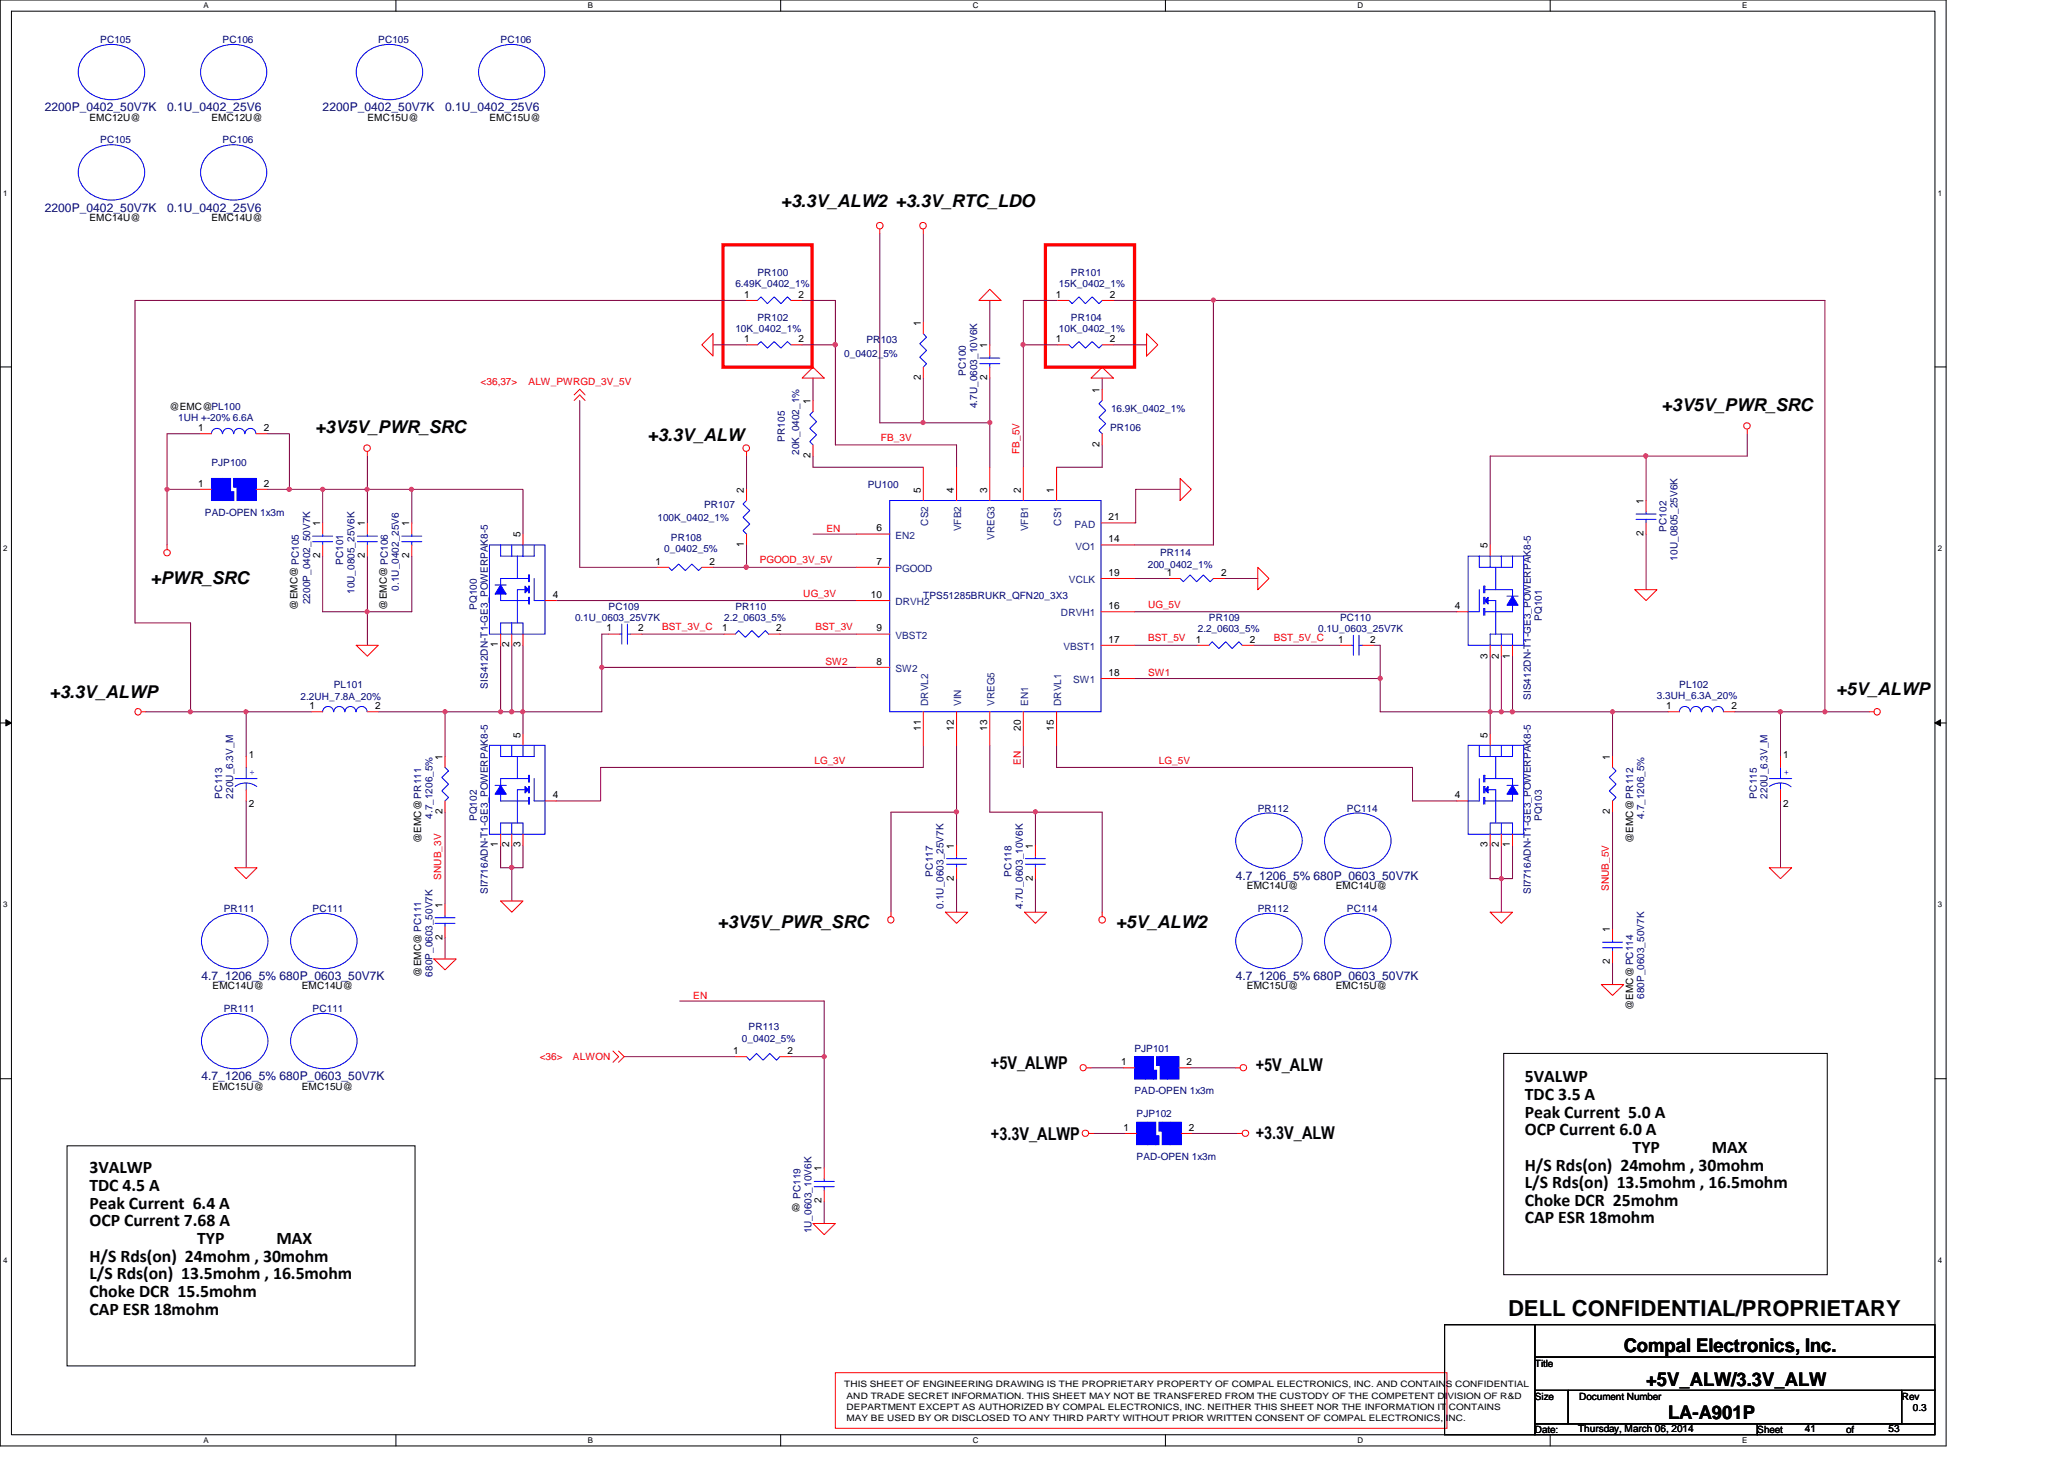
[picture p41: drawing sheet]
<svg xmlns="http://www.w3.org/2000/svg" width="297mm" height="210mm" viewBox="0 0 297 210" stroke-linecap="round" stroke-linejoin="round" font-family="sans-serif">
<defs><g id="words">
<text font-size="3.2" x="217" y="189.4">DELL CONFIDENTIAL/PROPRIETARY</text>
<g font-size="2.7">
<text x="233.7" y="194.6">Compal Electronics, Inc.</text>
<text x="236.9" y="199.4">+5V_ALW/3.3V_ALW</text>
<text x="240.1" y="204.2">LA-A901P</text>
</g>
<g font-size="2.5">
<text x="112.4" y="29.8">+3.3V_ALW2 +3.3V_RTC_LDO</text>
<text x="239.1" y="59.1">+3V5V_PWR_SRC</text>
<text x="45.3" y="62.4">+3V5V_PWR_SRC</text>
<text x="93.2" y="63.5">+3.3V_ALW</text>
<text x="21.7" y="83.9">+PWR_SRC</text>
<text x="7.1" y="100.4">+3.3V_ALWP</text>
<text x="264.2" y="99.9">+5V_ALWP</text>
<text x="103.2" y="133.6">+3V5V_PWR_SRC</text>
<text x="160.6" y="133.6">+5V_ALW2</text>
<text x="142.6" y="153.8">+5V_ALWP</text>
<text x="180.7" y="154.1">+5V_ALW</text>
<text x="219.4" y="155.7">5VALWP</text>
<text x="219.4" y="158.2">TDC 3.5 A</text>
<text x="219.4" y="160.8">Peak Current 5.0 A</text>
<text x="142.6" y="164">+3.3V_ALWP</text>
<text x="180.7" y="163.8">+3.3V_ALW</text>
<text x="219.4" y="163.3">OCP Current 6.0 A</text>
<text x="235" y="165.9">TYP</text>
<text x="246.4" y="165.9">MAX</text>
<text x="12.9" y="168.8">3VALWP</text>
<text x="12.9" y="171.4">TDC 4.5 A</text>
<text x="12.9" y="173.9">Peak Current 6.4 A</text>
<text x="219.4" y="168.4">H/S Rds(on) 24mohm , 30mohm</text>
<text x="219.4" y="170.9">L/S Rds(on) 13.5mohm , 16.5mohm</text>
<text x="219.4" y="173.5">Choke DCR 25mohm</text>
<text x="12.9" y="176.4">OCP Current 7.68 A</text>
<text x="28.4" y="179">TYP</text>
<text x="39.8" y="179">MAX</text>
<text x="219.4" y="176">CAP ESR 18mohm</text>
<text x="12.9" y="181.5">H/S Rds(on) 24mohm , 30mohm</text>
<text x="12.9" y="184.1">L/S Rds(on) 13.5mohm , 16.5mohm</text>
<text x="12.9" y="186.6">Choke DCR 15.5mohm</text>
<text x="12.9" y="189.1">CAP ESR 18mohm</text>
</g>
<g font-size="1.7" fill="#000080">
<text x="6.4" y="16">2200P_0402_50V7K</text>
<text x="24" y="16">0.1U_0402_25V6</text>
<text x="46.4" y="16">2200P_0402_50V7K</text>
<text x="64" y="16">0.1U_0402_25V6</text>
<text x="6.4" y="30.4">2200P_0402_50V7K</text>
<text x="24" y="30.4">0.1U_0402_25V6</text>
<text x="177.8" y="126.6">4.7_1206_5% 680P_0603_50V7K</text>
<text x="29" y="141">4.7_1206_5% 680P_0603_50V7K</text>
<text x="177.8" y="141">4.7_1206_5% 680P_0603_50V7K</text>
<text x="29" y="155.4">4.7_1206_5% 680P_0603_50V7K</text>
</g>
<g font-size="1.4" fill="#000080">
<text x="14.4" y="6.2">PC105</text>
<text x="32" y="6.2">PC106</text>
<text x="54.4" y="6.2">PC105</text>
<text x="72" y="6.2">PC106</text>
<text x="14.4" y="20.6">PC105</text>
<text x="32" y="20.6">PC106</text>
<text x="105.8" y="41.4">6.49K_0402_1%</text>
<text x="109" y="39.8">PR100</text>
<text x="152.4" y="41.4">15K_0402_1%</text>
<text x="154.1" y="39.8">PR101</text>
<text x="105.8" y="47.8">10K_0402_1%</text>
<text x="109" y="46.2">PR102</text>
<text x="152.4" y="47.8">10K_0402_1%</text>
<text x="154.1" y="46.2">PR104</text>
<text x="121.5" y="51.3">0_0402_5%</text>
<text x="124.7" y="49.4">PR103</text>
<text x="139" y="54.1" transform="rotate(-90 139 54.1)">PC100</text>
<text x="140.6" y="58.7" transform="rotate(-90 140.6 58.7)">4.7U_0603_10V6K</text>
<text x="159.9" y="59.3">16.9K_0402_1%</text>
<text x="25.7" y="60.6">1UH +-20% 6.6A</text>
<text x="112.9" y="63.5" transform="rotate(-90 112.9 63.5)">PR105</text>
<text x="115" y="65.4" transform="rotate(-90 115 65.4)">20K_0402_1%</text>
<text x="159.8" y="62">PR106</text>
<text x="30.4" y="67">PJP100</text>
<text x="124.9" y="70.2">PU100</text>
<text x="29.5" y="74.2">PAD-OPEN 1x3m</text>
<text x="94.6" y="75">100K_0402_1%</text>
<text x="96.6" y="77.9">PR108</text>
<text x="101.3" y="73.1">PR107</text>
<text x="239.8" y="76.5" transform="rotate(-90 239.8 76.5)">PC102</text>
<text x="49.4" y="81.3" transform="rotate(-90 49.4 81.3)">PC101</text>
<text x="95.6" y="79.5">0_0402_5%</text>
<text x="165.2" y="81.7">200_0402_1%</text>
<text x="167" y="79.9">PR114</text>
<text x="241.4" y="80.6" transform="rotate(-90 241.4 80.6)">10U_0805_25V6K</text>
<text x="44.6" y="86.9" transform="rotate(-90 44.6 86.9)">2200P_0402_50V7K</text>
<text x="51" y="85.5" transform="rotate(-90 51 85.5)">10U_0805_25V6K</text>
<text x="57.4" y="85" transform="rotate(-90 57.4 85)">0.1U_0402_25V6</text>
<text x="68.6" y="87.7" transform="rotate(-90 68.6 87.7)">PQ100</text>
<text x="82.8" y="89.4">0.1U_0603_25V7K</text>
<text x="87.6" y="87.8">PC109</text>
<text x="104.2" y="89.4">2.2_0603_5%</text>
<text x="105.8" y="87.8">PR110</text>
<text x="132.9" y="86.2">TPS51285BRUKR_QFN20_3X3</text>
<text x="174" y="89.4">PR109</text>
<text x="192.9" y="89.4">PC110</text>
<text x="221.9" y="89.3" transform="rotate(-90 221.9 89.3)">PQ101</text>
<text x="172.4" y="91">2.2_0603_5%</text>
<text x="189.7" y="91">0.1U_0603_25V7K</text>
<text x="43.3" y="100.8">2.2UH_7.8A_20%</text>
<text x="48" y="99">PL101</text>
<text x="70.2" y="99.1" transform="rotate(-90 70.2 99.1)">SIS412DN-T1-GE3_POWERPAK8-5</text>
<text x="220.3" y="100.7" transform="rotate(-90 220.3 100.7)">SIS412DN-T1-GE3_POWERPAK8-5</text>
<text x="238.5" y="100.6">3.3UH_6.3A_20%</text>
<text x="241.7" y="99">PL102</text>
<text x="32" y="114.9" transform="rotate(-90 32 114.9)">PC113</text>
<text x="33.6" y="114.9" transform="rotate(-90 33.6 114.9)">220U_6.3V_M</text>
<text x="62.2" y="117.8" transform="rotate(-90 62.2 117.8)">4.7_1206_5%</text>
<text x="68.6" y="118.1" transform="rotate(-90 68.6 118.1)">PQ102</text>
<text x="181" y="116.8">PR112</text>
<text x="193.8" y="116.8">PC114</text>
<text x="221.9" y="118.1" transform="rotate(-90 221.9 118.1)">PQ103</text>
<text x="236.6" y="117.8" transform="rotate(-90 236.6 117.8)">4.7_1206_5%</text>
<text x="252.8" y="114.9" transform="rotate(-90 252.8 114.9)">PC115</text>
<text x="254.4" y="114.9" transform="rotate(-90 254.4 114.9)">220U_6.3V_M</text>
<text x="32.2" y="131.1">PR111</text>
<text x="45" y="131.1">PC111</text>
<text x="70.2" y="128.7" transform="rotate(-90 70.2 128.7)">SI7716ADN-T1-GE3_POWERPAK8-5</text>
<text x="134.2" y="126.1" transform="rotate(-90 134.2 126.1)">PC117</text>
<text x="135.8" y="130.7" transform="rotate(-90 135.8 130.7)">0.1U_0603_25V7K</text>
<text x="145.6" y="126.1" transform="rotate(-90 145.6 126.1)">PC118</text>
<text x="147.2" y="130.7" transform="rotate(-90 147.2 130.7)">4.7U_0603_10V6K</text>
<text x="181" y="131.1">PR112</text>
<text x="193.8" y="131.1">PC114</text>
<text x="220.3" y="128.7" transform="rotate(-90 220.3 128.7)">SI7716ADN-T1-GE3_POWERPAK8-5</text>
<text x="62.2" y="140.5" transform="rotate(-90 62.2 140.5)">680P_0603_50V7K</text>
<text x="236.6" y="143.7" transform="rotate(-90 236.6 143.7)">680P_0603_50V7K</text>
<text x="32.2" y="145.5">PR111</text>
<text x="45" y="145.5">PC111</text>
<text x="106.8" y="149.9">0_0402_5%</text>
<text x="107.7" y="148.3">PR113</text>
<text x="163.3" y="151.3">PJP101</text>
<text x="163.3" y="157.4">PAD-OPEN 1x3m</text>
<text x="163.6" y="160.7">PJP102</text>
<text x="163.6" y="166.8">PAD-OPEN 1x3m</text>
<text x="115.2" y="172.5" transform="rotate(-90 115.2 172.5)">PC119</text>
<text x="116.8" y="177.5" transform="rotate(-90 116.8 177.5)">1U_0603_10V6K</text>
</g>
<g font-size="1.4">
<text x="12.9" y="17.4">EMC12U@</text>
<text x="30.4" y="17.4">EMC12U@</text>
<text x="52.9" y="17.4">EMC15U@</text>
<text x="70.4" y="17.4">EMC15U@</text>
<text x="12.9" y="31.8">EMC14U@</text>
<text x="30.4" y="31.8">EMC14U@</text>
<text x="107.1" y="42.8">1</text>
<text x="114.9" y="42.8">2</text>
<text x="132.5" y="46.9" transform="rotate(-90 132.5 46.9)">1</text>
<text x="151.9" y="42.8">1</text>
<text x="159.7" y="42.8">2</text>
<text x="107.1" y="49.2">1</text>
<text x="114.9" y="49.2">2</text>
<text x="142.1" y="50.1" transform="rotate(-90 142.1 50.1)">1</text>
<text x="151.9" y="49.2">1</text>
<text x="159.7" y="49.2">2</text>
<text x="24.4" y="59">@EMC@PL100</text>
<text x="116.6" y="58.1" transform="rotate(-90 116.6 58.1)">1</text>
<text x="132.5" y="54.7" transform="rotate(-90 132.5 54.7)">2</text>
<text x="142.1" y="54.7" transform="rotate(-90 142.1 54.7)">2</text>
<text x="158.2" y="56.5" transform="rotate(-90 158.2 56.5)">1</text>
<text x="28.5" y="62">1</text>
<text x="38" y="62">2</text>
<text x="116.6" y="65.9" transform="rotate(-90 116.6 65.9)">2</text>
<text x="158.2" y="64.3" transform="rotate(-90 158.2 64.3)">2</text>
<text x="28.5" y="70">1</text>
<text x="38" y="70">2</text>
<text x="107.1" y="70.9" transform="rotate(-90 107.1 70.9)">2</text>
<text x="132.5" y="70.9" transform="rotate(-90 132.5 70.9)">5</text>
<text x="137.3" y="70.9" transform="rotate(-90 137.3 70.9)">4</text>
<text x="142.1" y="70.9" transform="rotate(-90 142.1 70.9)">3</text>
<text x="146.9" y="70.9" transform="rotate(-90 146.9 70.9)">2</text>
<text x="151.7" y="70.9" transform="rotate(-90 151.7 70.9)">1</text>
<text x="46.1" y="75.7" transform="rotate(-90 46.1 75.7)">1</text>
<text x="52.5" y="75.7" transform="rotate(-90 52.5 75.7)">1</text>
<text x="58.9" y="75.7" transform="rotate(-90 58.9 75.7)">1</text>
<text x="74.9" y="77.3" transform="rotate(-90 74.9 77.3)">5</text>
<text x="126.2" y="76.5">6</text>
<text x="159.6" y="74.8">21</text>
<text x="236.5" y="77.1" transform="rotate(-90 236.5 77.1)">2</text>
<text x="236.5" y="72.5" transform="rotate(-90 236.5 72.5)">1</text>
<text x="46.1" y="80.3" transform="rotate(-90 46.1 80.3)">2</text>
<text x="52.5" y="80.3" transform="rotate(-90 52.5 80.3)">2</text>
<text x="58.9" y="80.3" transform="rotate(-90 58.9 80.3)">2</text>
<text x="94.3" y="81.2">1</text>
<text x="102.1" y="81.2">2</text>
<text x="107.1" y="78.7" transform="rotate(-90 107.1 78.7)">1</text>
<text x="126.2" y="81.2">7</text>
<text x="159.6" y="78">14</text>
<text x="159.6" y="82.8">19</text>
<text x="167.9" y="82.8">1</text>
<text x="175.7" y="82.8">2</text>
<text x="214.1" y="78.9" transform="rotate(-90 214.1 78.9)">5</text>
<text x="42.8" y="87.7" transform="rotate(-90 42.8 87.7)">@EMC@ PC105</text>
<text x="55.7" y="87.7" transform="rotate(-90 55.7 87.7)">@EMC@ PC106</text>
<text x="79.5" y="86">4</text>
<text x="125.3" y="86">10</text>
<text x="159.6" y="87.6">16</text>
<text x="209.4" y="87.6">4</text>
<text x="71.7" y="93.1" transform="rotate(-90 71.7 93.1)">1</text>
<text x="73.3" y="93.1" transform="rotate(-90 73.3 93.1)">2</text>
<text x="74.9" y="93.1" transform="rotate(-90 74.9 93.1)">3</text>
<text x="87.3" y="90.8">1</text>
<text x="91.9" y="90.8">2</text>
<text x="103.9" y="90.8">1</text>
<text x="111.7" y="90.8">2</text>
<text x="126.2" y="95.6">8</text>
<text x="126.2" y="90.8">9</text>
<text x="159.6" y="92.5">17</text>
<text x="172.1" y="92.5">1</text>
<text x="179.9" y="92.5">2</text>
<text x="192.6" y="92.5">1</text>
<text x="197.2" y="92.5">2</text>
<text x="214.1" y="94.7" transform="rotate(-90 214.1 94.7)">3</text>
<text x="215.7" y="94.7" transform="rotate(-90 215.7 94.7)">2</text>
<text x="217.3" y="94.7" transform="rotate(-90 217.3 94.7)">1</text>
<text x="159.6" y="97.2">18</text>
<text x="44.5" y="102">1</text>
<text x="54" y="102">2</text>
<text x="74.9" y="106.1" transform="rotate(-90 74.9 106.1)">5</text>
<text x="132.5" y="105.1" transform="rotate(-90 132.5 105.1)">11</text>
<text x="137.3" y="105.1" transform="rotate(-90 137.3 105.1)">12</text>
<text x="142.1" y="105.1" transform="rotate(-90 142.1 105.1)">13</text>
<text x="146.9" y="105.1" transform="rotate(-90 146.9 105.1)">20</text>
<text x="151.7" y="105.1" transform="rotate(-90 151.7 105.1)">15</text>
<text x="214.1" y="106.1" transform="rotate(-90 214.1 106.1)">5</text>
<text x="239.8" y="102">1</text>
<text x="249.2" y="102">2</text>
<text x="35.8" y="109">1</text>
<text x="63.7" y="109.3" transform="rotate(-90 63.7 109.3)">1</text>
<text x="231.7" y="109.3" transform="rotate(-90 231.7 109.3)">1</text>
<text x="256.6" y="109">1</text>
<text x="35.8" y="116.1">2</text>
<text x="63.7" y="117.1" transform="rotate(-90 63.7 117.1)">2</text>
<text x="79.5" y="114.9">4</text>
<text x="209.4" y="114.9">4</text>
<text x="231.7" y="117.1" transform="rotate(-90 231.7 117.1)">2</text>
<text x="256.6" y="116.1">2</text>
<text x="60.6" y="121.3" transform="rotate(-90 60.6 121.3)">@EMC@PR111</text>
<text x="71.7" y="121.9" transform="rotate(-90 71.7 121.9)">1</text>
<text x="73.3" y="121.9" transform="rotate(-90 73.3 121.9)">2</text>
<text x="74.9" y="121.9" transform="rotate(-90 74.9 121.9)">3</text>
<text x="137.3" y="122.1" transform="rotate(-90 137.3 122.1)">1</text>
<text x="148.6" y="122.1" transform="rotate(-90 148.6 122.1)">1</text>
<text x="214.1" y="121.9" transform="rotate(-90 214.1 121.9)">3</text>
<text x="215.7" y="121.9" transform="rotate(-90 215.7 121.9)">2</text>
<text x="217.3" y="121.9" transform="rotate(-90 217.3 121.9)">1</text>
<text x="235" y="121.3" transform="rotate(-90 235 121.3)">@EMC@PR112</text>
<text x="63.7" y="130.6" transform="rotate(-90 63.7 130.6)">1</text>
<text x="137.3" y="126.7" transform="rotate(-90 137.3 126.7)">2</text>
<text x="148.6" y="126.7" transform="rotate(-90 148.6 126.7)">2</text>
<text x="179.4" y="127.9">EMC14U@</text>
<text x="192.2" y="127.9">EMC14U@</text>
<text x="63.7" y="135.2" transform="rotate(-90 63.7 135.2)">2</text>
<text x="231.7" y="134.1" transform="rotate(-90 231.7 134.1)">1</text>
<text x="30.6" y="142.3">EMC14U@</text>
<text x="43.4" y="142.3">EMC14U@</text>
<text x="60.6" y="140.5" transform="rotate(-90 60.6 140.5)">@EMC@PC111</text>
<text x="179.4" y="142.3">EMC15U@</text>
<text x="192.2" y="142.3">EMC15U@</text>
<text x="231.7" y="138.7" transform="rotate(-90 231.7 138.7)">2</text>
<text x="235" y="145.3" transform="rotate(-90 235 145.3)">@EMC@PC114</text>
<text x="105.5" y="151.6">1</text>
<text x="113.3" y="151.6">2</text>
<text x="161.4" y="153.2">1</text>
<text x="170.8" y="153.2">2</text>
<text x="30.6" y="156.8">EMC15U@</text>
<text x="43.4" y="156.8">EMC15U@</text>
<text x="161.7" y="162.7">1</text>
<text x="171.1" y="162.7">2</text>
<text x="118.2" y="173.1" transform="rotate(-90 118.2 173.1)">2</text>
<text x="118.2" y="168.5" transform="rotate(-90 118.2 168.5)">1</text>
<text x="113.8" y="174.2">@</text>
<text x="220.9" y="196.6">Title</text>
<text x="220.9" y="201.4">Size</text>
<text x="227.3" y="201.4">Document Number</text>
<text x="273.7" y="201.4">Rev</text>
<text x="275.3" y="203">0.3</text>
<text x="220.9" y="206.2">Date:</text>
<text x="227.1" y="206">Thursday, March 06, 2014</text>
<text x="252.9" y="206.2">Sheet</text>
<text x="259.8" y="206">41</text>
<text x="265.7" y="206.2">of</text>
<text x="271.8" y="206">53</text>
</g>
<g font-size="1.4" fill="#f00">
<text x="69.2" y="55.5">&lt;36,37&gt;</text>
<text x="76.1" y="55.5">ALW_PWRGD_3V_5V</text>
<text x="126.8" y="63.5">FB_3V</text>
<text x="146.7" y="65.3" transform="rotate(-90 146.7 65.3)">FB_5V</text>
<text x="119" y="76.5">EN</text>
<text x="109.3" y="81.1">PGOOD_3V_5V</text>
<text x="115.6" y="85.9">UG_3V</text>
<text x="165.2" y="87.5">UG_5V</text>
<text x="95.3" y="90.7">BST_3V_C</text>
<text x="117.3" y="90.7">BST_3V</text>
<text x="118.8" y="95.7">SW2</text>
<text x="165.2" y="92.3">BST_5V</text>
<text x="183.3" y="92.3">BST_5V_C</text>
<text x="165.2" y="97.3">SW1</text>
<text x="117.2" y="109.9">LG_3V</text>
<text x="146.9" y="110.1" transform="rotate(-90 146.9 110.1)">EN</text>
<text x="166.8" y="109.9">LG_5V</text>
<text x="63.5" y="126.6" transform="rotate(-90 63.5 126.6)">SNUB_3V</text>
<text x="231.5" y="128.2" transform="rotate(-90 231.5 128.2)">SNUB_5V</text>
<text x="99.8" y="143.7">EN</text>
<text x="77.7" y="152.6">&lt;36&gt;</text>
<text x="82.5" y="152.6">ALWON</text>
</g>
<g font-size="1.4" fill="#004080">
<text x="128.9" y="77.5">EN2</text>
<text x="133.6" y="75.6" transform="rotate(-90 133.6 75.6)">CS2</text>
<text x="138.3" y="76.5" transform="rotate(-90 138.3 76.5)">VFB2</text>
<text x="143.1" y="77.7" transform="rotate(-90 143.1 77.7)">VREG3</text>
<text x="148" y="76.5" transform="rotate(-90 148 76.5)">VFB1</text>
<text x="152.7" y="75.6" transform="rotate(-90 152.7 75.6)">CS1</text>
<text x="154.6" y="75.9">PAD</text>
<text x="128.9" y="82.3">PGOOD</text>
<text x="153.8" y="83.9">VCLK</text>
<text x="154.8" y="79.1">VO1</text>
<text x="128.9" y="87.1">DRVH2</text>
<text x="152.7" y="88.7">DRVH1</text>
<text x="128.9" y="91.9">VBST2</text>
<text x="153" y="93.5">VBST1</text>
<text x="128.9" y="96.7">SW2</text>
<text x="133.6" y="101.6" transform="rotate(-90 133.6 101.6)">DRVL2</text>
<text x="138.3" y="101.6" transform="rotate(-90 138.3 101.6)">VIN</text>
<text x="143.1" y="101.6" transform="rotate(-90 143.1 101.6)">VREG5</text>
<text x="148" y="101.6" transform="rotate(-90 148 101.6)">EN1</text>
<text x="152.7" y="101.6" transform="rotate(-90 152.7 101.6)">DRVL1</text>
<text x="154.4" y="98.3">SW1</text>
</g>
<g font-size="1.4" fill="#00f">
<text x="35.9" y="111.5">+</text>
<text x="256.7" y="111.5">+</text>
</g>
<g font-size="1.3">
<text x="121.5" y="199.6">THIS SHEET OF ENGINEERING DRAWING IS THE PROPRIETARY PROPERTY OF COMPAL ELECTRONICS, INC. AND CONTAINS CONFIDENTIAL</text>
<text x="121.8" y="201.2">AND TRADE SECRET INFORMATION. THIS SHEET MAY NOT BE TRANSFERED FROM THE CUSTODY OF THE COMPETENT DIVISION OF R&amp;D</text>
<text x="121.8" y="202.8">DEPARTMENT EXCEPT AS AUTHORIZED BY COMPAL ELECTRONICS, INC. NEITHER THIS SHEET NOR THE INFORMATION IT CONTAINS</text>
<text x="121.8" y="204.4">MAY BE USED BY OR DISCLOSED TO ANY THIRD PARTY WITHOUT PRIOR WRITTEN CONSENT OF COMPAL ELECTRONICS, INC.</text>
</g>
<g font-size="1.1">
<text x="29.3" y="1.1">A</text>
<text x="84.6" y="1.1">B</text>
<text x="140" y="1.1">C</text>
<text x="195.4" y="1.1">D</text>
<text x="250.7" y="1.1">E</text>
<text x=".5" y="28.2">1</text>
<text x="278.9" y="28.2">1</text>
<text x=".5" y="79.3">2</text>
<text x="278.9" y="79.3">2</text>
<text x=".5" y="130.6">3</text>
<text x="278.9" y="130.6">3</text>
<text x=".5" y="181.7">4</text>
<text x="278.9" y="181.7">4</text>
<text x="29.3" y="207.6">A</text>
<text x="84.6" y="207.6">B</text>
<text x="140" y="207.6">C</text>
<text x="195.4" y="207.6">D</text>
<text x="250.7" y="207.6">E</text>
</g>
</g></defs>
<path d="M0 0h280.1v208h-280.1zM1.6 1.6h276.9v204.8h-276.9z" fill="none" stroke="#000" stroke-width=".14"/>
<g fill="#fff">
<path d="M29.3 .2h.7v1.2h-.7z"/>
<path d="M29.3 206.6h.7v1.2h-.7z"/>
</g>
<path d="M57 0v1.6M57 206.4v1.6" fill="none" stroke="#000" stroke-width=".14"/>
<g fill="#fff">
<path d="M84.6 .2h.7v1.2h-.7z"/>
<path d="M84.6 206.6h.7v1.2h-.7z"/>
</g>
<path d="M112.3 0v1.6M112.3 206.4v1.6" fill="none" stroke="#000" stroke-width=".14"/>
<g fill="#fff">
<path d="M140 .2h.8v1.2h-.8z"/>
<path d="M140 206.6h.8v1.2h-.8z"/>
</g>
<path d="M167.7 0v1.6M167.7 206.4v1.6" fill="none" stroke="#000" stroke-width=".14"/>
<g fill="#fff">
<path d="M195.4 .2h.7v1.2h-.7z"/>
<path d="M195.4 206.6h.7v1.2h-.7z"/>
</g>
<path d="M223.1 0v1.6M223.1 206.4v1.6" fill="none" stroke="#000" stroke-width=".14"/>
<g fill="#fff">
<path d="M250.7 .2h.8v1.2h-.8z"/>
<path d="M250.7 206.6h.8v1.2h-.8z"/>
<path d="M.5 27.2h.6v1.2h-.6z"/>
<path d="M278.9 27.2h.6v1.2h-.6z"/>
<path d="M.5 78.4h.6v1.1h-.6z"/>
<path d="M278.9 78.4h.6v1.1h-.6z"/>
</g>
<path d="M0 52.8h1.6M278.5 52.8h1.6" fill="none" stroke="#000" stroke-width=".14"/>
<g fill="#fff">
<path d="M.5 129.6h.6v1.2h-.6z"/>
<path d="M278.9 129.6h.6v1.2h-.6z"/>
</g>
<path d="M0 104h1.6M.8 103.5l.8 .5-.8 .4zM278.5 104h1.6M278.5 104l.8-.5v.9z" fill="none" stroke="#000" stroke-width=".14"/>
<path d="M.8 103.5l.8 .5-.8 .4zM278.5 104l.8-.5v.9z" fill="#000"/>
<g fill="#fff">
<path d="M.5 180.8h.6v1.1h-.6z"/>
<path d="M278.9 180.8h.6v1.1h-.6z"/>
</g>
<path d="M0 155.2h1.6M216.4 151.6h46.6v31.8h-46.6zM278.5 155.2h1.6M9.6 164.8h50.1v31.7h-50.1z" fill="none" stroke="#000" stroke-width=".14"/>
<path d="M120.2 197.5h88v8h-88z" fill="none" stroke="#f00" stroke-width=".14"/>
<path d="M104.1 35.2h12.8v17.6h-12.8zM150.4 35.2h12.9v17.6h-12.9z" fill="none" stroke="#f00" stroke-width=".47"/>
<path d="M117 54.4v3.2M160.2 43.2h14.4M107.4 65.6v4.8M107.4 78.4v3.2M137.7 64v3.2M83.4 81.6h11.2" fill="none" stroke="#800040" stroke-width=".14"/>
<circle cx="107.4" cy="81.6" r=".31" fill="#f0f"/>
<circle cx="107.4" cy="81.6" r=".31" fill="none" stroke="#f0f" stroke-width=".14"/>
<path d="M117 65.6v1.6M142.4 60.8v6.4M163.4 70.4h6.4M86.6 96v6.4h-11.3M102.6 81.6h4.8M86.4 110.4h46.5M137.7 116.8v4.8M97.8 144h20.8v8M157 153.6h4.7M171.3 153.6h6.5M157.3 163.1h4.7M171.6 163.1h6.5" fill="none" stroke="#800040" stroke-width=".14"/>
<circle cx="137.7" cy="116.8" r=".31" fill="#f0f"/>
<circle cx="137.7" cy="116.8" r=".31" fill="none" stroke="#f0f" stroke-width=".14"/>
<path d="M163.3 97.6h35.3" fill="none" stroke="#800040" stroke-width=".14"/>
<circle cx="198.6" cy="97.6" r=".31" fill="#f0f"/>
<circle cx="198.6" cy="97.6" r=".31" fill="none" stroke="#f0f" stroke-width=".14"/>
<path d="M126.6 33.6v27.2M120.2 64h17.5M27.4 89.6v12.8M107.4 81.6h15.9M198.6 92.8v4.8M137.7 107.2v9.6M232.1 102.4h8" fill="none" stroke="#800040" stroke-width=".14"/>
<circle cx="27.4" cy="102.4" r=".3" fill="#f0f"/>
<circle cx="27.4" cy="102.4" r=".3" fill="none" stroke="#f0f" stroke-width=".14"/>
<g fill="none" stroke="#800040" stroke-width=".14">
<path d="M19.4 43.2v46.4h8M102.6 49.6h4.8M115.4 49.6h4.8M147.3 49.6h4.9M160.2 49.6h4.8M117 67.2h15.9M158.6 64v3.2h-6.5M163.4 70.4v4.8M163.3 92.8h9.1M180.4 92.8h12.5M197.7 92.8h.9M198.6 97.6v4.8"/>
<path d="M142.4 116.8h6.6M152.1 110.4h51.2v4.8M256.2 102.4h12.8M137.7 126.4v4.8M214.5 126.4h1.6M216.1 126.4v4.8M217.7 121.6v4.8h-1.6"/>
</g>
<circle cx="216.1" cy="126.4" r=".3" fill="#f0f"/>
<circle cx="216.1" cy="126.4" r=".3" fill="none" stroke="#f0f" stroke-width=".14"/>
<path d="M120.2 43.2v6.4M158.6 54.4v1.6M137.7 116.8h-9.5v14.4M214.5 121.6v4.8M216.1 121.6v4.8M118.6 152v16" fill="none" stroke="#800040" stroke-width=".14"/>
<circle cx="118.6" cy="152" r=".3" fill="#f0f"/>
<circle cx="118.6" cy="152" r=".3" fill="none" stroke="#f0f" stroke-width=".14"/>
<path d="M46.4 70.4v4.8M52.9 65.6v4.8M92.4 91.2h11.8M147.3 107.2v3.2M89.8 152h16M113.8 152h4.8M118.6 172.8v3.2" fill="none" stroke="#800040" stroke-width=".14"/>
<circle cx="46.4" cy="70.4" r=".3" fill="#f0f"/>
<circle cx="46.4" cy="70.4" r=".3" fill="none" stroke="#f0f" stroke-width=".14"/>
<path d="M46.4 80v8M52.9 88v4.8M87.6 91.2h-1v4.8M112.2 91.2h11.1M73.7 124.8v4.8" fill="none" stroke="#800040" stroke-width=".14"/>
<circle cx="73.6" cy="124.8" r=".31" fill="#f0f"/>
<circle cx="73.6" cy="124.8" r=".31" fill="none" stroke="#f0f" stroke-width=".14"/>
<path d="M86.6 96h36.7M72 124.8h3.3" fill="none" stroke="#800040" stroke-width=".14"/>
<circle cx="86.6" cy="96" r=".3" fill="#f0f"/>
<circle cx="86.6" cy="96" r=".3" fill="none" stroke="#f0f" stroke-width=".14"/>
<path d="M147.3 49.6v17.6" fill="none" stroke="#800040" stroke-width=".14"/>
<circle cx="147.2" cy="49.6" r=".31" fill="#f0f"/>
<circle cx="147.2" cy="49.6" r=".31" fill="none" stroke="#f0f" stroke-width=".14"/>
<path d="M142.4 43.2v6.4M158.6 116.8h-9.6v4.8" fill="none" stroke="#800040" stroke-width=".14"/>
<circle cx="149" cy="116.8" r=".3" fill="#f0f"/>
<circle cx="149" cy="116.8" r=".3" fill="none" stroke="#f0f" stroke-width=".14"/>
<path d="M152.2 43.2h-4.9v6.4M174.6 43.2h88M158.6 116.8v14.4" fill="none" stroke="#800040" stroke-width=".14"/>
<circle cx="174.6" cy="43.2" r=".3" fill="#f0f"/>
<circle cx="174.6" cy="43.2" r=".3" fill="none" stroke="#f0f" stroke-width=".14"/>
<path d="M174.6 43.2v35.2h-11.3M132.9 60.8h9.5M251.5 62.4v3.2M21 102.4h14.4M142.4 107.2v9.6" fill="none" stroke="#800040" stroke-width=".14"/>
<circle cx="142.4" cy="60.8" r=".3" fill="#f0f"/>
<circle cx="142.4" cy="60.8" r=".3" fill="none" stroke="#f0f" stroke-width=".14"/>
<circle cx="132.8" cy="60.8" r=".3" fill="#f0f"/>
<circle cx="132.8" cy="60.8" r=".3" fill="none" stroke="#f0f" stroke-width=".14"/>
<path d="M262.6 43.2v59.2M149 126.4v4.8" fill="none" stroke="#800040" stroke-width=".14"/>
<circle cx="262.6" cy="102.4" r=".3" fill="#f0f"/>
<circle cx="262.6" cy="102.4" r=".3" fill="none" stroke="#f0f" stroke-width=".14"/>
<path d="M120.2 49.6v14.4M117 76.8h6.3" fill="none" stroke="#800040" stroke-width=".14"/>
<circle cx="120.2" cy="49.6" r=".32" fill="#f0f"/>
<circle cx="120.2" cy="49.6" r=".32" fill="none" stroke="#f0f" stroke-width=".14"/>
<path d="M19.4 43.2h88M83.4 57.6v24M115.4 43.2h4.8M35.4 102.4v6.4M132.9 107.2v3.2M152.1 107.2v3.2" fill="none" stroke="#800040" stroke-width=".14"/>
<circle cx="35.4" cy="102.4" r=".3" fill="#f0f"/>
<circle cx="35.4" cy="102.4" r=".3" fill="none" stroke="#f0f" stroke-width=".14"/>
<path d="M35.4 115.2v9.6M256.2 102.4v6.4" fill="none" stroke="#800040" stroke-width=".14"/>
<circle cx="256.2" cy="102.4" r=".31" fill="#f0f"/>
<circle cx="256.2" cy="102.4" r=".31" fill="none" stroke="#f0f" stroke-width=".14"/>
<path d="M142.4 54.4v6.4M52.9 70.4v4.8M163.3 75.2h.1M236.9 65.6h14.6M52.9 80v8M163.3 83.2h4.9M176.2 83.2h4.8M256.2 115.2v9.6" fill="none" stroke="#800040" stroke-width=".14"/>
<circle cx="236.8" cy="65.6" r=".31" fill="#f0f"/>
<circle cx="236.8" cy="65.6" r=".31" fill="none" stroke="#f0f" stroke-width=".14"/>
<path d="M24 70.4v8M24 62.4v8h4.9M236.9 65.6v6.4M236.9 76.8v8" fill="none" stroke="#800040" stroke-width=".14"/>
<circle cx="24" cy="70.4" r=".3" fill="#f0f"/>
<circle cx="24" cy="70.4" r=".3" fill="none" stroke="#f0f" stroke-width=".14"/>
<path d="M24 62.4h4.9M38.4 62.4h3.3v8" fill="none" stroke="#800040" stroke-width=".14"/>
<circle cx="41.6" cy="70.4" r=".31" fill="#f0f"/>
<circle cx="41.6" cy="70.4" r=".31" fill="none" stroke="#f0f" stroke-width=".14"/>
<path d="M132.9 33.6v12.8M132.9 54.4v6.4h-6.3M38.4 70.4h3.3M236.9 65.6h-22.4v12.8M163.3 88h46.4M214.5 94.4v8h-15.9M216.1 94.4v8h1.6v-8M249.7 102.4h6.5" fill="none" stroke="#800040" stroke-width=".14"/>
<circle cx="216.1" cy="102.4" r=".3" fill="#f0f"/>
<circle cx="216.1" cy="102.4" r=".3" fill="none" stroke="#f0f" stroke-width=".14"/>
<path d="M203.3 115.2h6.4M216.1 102.4h-1.6v3.2" fill="none" stroke="#800040" stroke-width=".14"/>
<circle cx="214.5" cy="102.4" r=".3" fill="#f0f"/>
<circle cx="214.5" cy="102.4" r=".3" fill="none" stroke="#f0f" stroke-width=".14"/>
<path d="M75.3 92.8v9.6h-1.6M80 86.4h43.3M35.4 102.4h9.5M54.4 102.4h9.6" fill="none" stroke="#800040" stroke-width=".14"/>
<circle cx="73.6" cy="102.4" r=".31" fill="#f0f"/>
<circle cx="73.6" cy="102.4" r=".31" fill="none" stroke="#f0f" stroke-width=".14"/>
<path d="M59.3 70.4h16v6.4M72 92.8v9.6h1.7v-9.6" fill="none" stroke="#800040" stroke-width=".14"/>
<circle cx="59.2" cy="70.4" r=".3" fill="#f0f"/>
<circle cx="59.2" cy="70.4" r=".3" fill="none" stroke="#f0f" stroke-width=".14"/>
<path d="M75.3 102.4v3.2M86.4 110.4v4.8h-6.4M72 121.6v3.2M73.7 121.6v3.2M75.3 121.6v3.2" fill="none" stroke="#800040" stroke-width=".14"/>
<circle cx="75.2" cy="102.4" r=".3" fill="#f0f"/>
<circle cx="75.2" cy="102.4" r=".3" fill="none" stroke="#f0f" stroke-width=".14"/>
<path d="M64 102.4v6.4" fill="none" stroke="#800040" stroke-width=".14"/>
<circle cx="64" cy="102.4" r=".3" fill="#f0f"/>
<circle cx="64" cy="102.4" r=".3" fill="none" stroke="#f0f" stroke-width=".14"/>
<path d="M64 102.4h8" fill="none" stroke="#800040" stroke-width=".14"/>
<circle cx="72" cy="102.4" r=".3" fill="#f0f"/>
<circle cx="72" cy="102.4" r=".3" fill="none" stroke="#f0f" stroke-width=".14"/>
<path d="M64 116.8v13.3M232.1 116.8v16.8M232.1 102.4v6.4M64 134.9v3.1M232.1 138.4v3.2" fill="none" stroke="#800040" stroke-width=".14"/>
<circle cx="232.1" cy="102.4" r=".3" fill="#f0f"/>
<circle cx="232.1" cy="102.4" r=".3" fill="none" stroke="#f0f" stroke-width=".14"/>
<path d="M217.7 102.4h14.4" fill="none" stroke="#800040" stroke-width=".14"/>
<circle cx="217.7" cy="102.4" r=".31" fill="#f0f"/>
<circle cx="217.7" cy="102.4" r=".31" fill="none" stroke="#f0f" stroke-width=".14"/>
<path d="M41.7 70.4h4.7M46.4 88h12.9" fill="none" stroke="#800040" stroke-width=".14"/>
<circle cx="52.8" cy="88" r=".3" fill="#f0f"/>
<circle cx="52.8" cy="88" r=".3" fill="none" stroke="#f0f" stroke-width=".14"/>
<path d="M52.9 70.4h6.4v4.8M59.3 80v8" fill="none" stroke="#800040" stroke-width=".14"/>
<circle cx="52.8" cy="70.4" r=".3" fill="#f0f"/>
<circle cx="52.8" cy="70.4" r=".3" fill="none" stroke="#f0f" stroke-width=".14"/>
<path d="M46.4 70.4h6.5" fill="none" stroke="#800040" stroke-width=".14"/>
<g fill="none" stroke="#f00" stroke-width=".14">
<path d="M126.6 33v.6M132.9 33v.6M82.6 56.8l.8-.8 .8 .8M82.6 57.6l.8-.8 .8 .8M102.6 48v3.2l-1.6-1.6zM107.4 43.2h1.6M113.8 43.2h1.6M115.4 54.4l1.6-1.6 1.6 1.6zM132.9 46.4v1.6M132.9 52.8v1.6M142.4 41.6l1.7 1.6h-3.2zM157 54.4l1.6-1.6 1.6 1.6z"/>
<path d="M165 48l1.6 1.6-1.6 1.6zM24 78.4v.7M28.9 62.4h1.5M36.9 62.4h1.5M52.9 65v.6M107.4 65v.6M107.4 76.8v1.6M107.4 70.4v1.6M123.3 76.8h4.8M132.9 67.2v4.8M137.7 67.2v4.8M142.4 67.2v4.8"/>
<path d="M147.3 67.2v4.8M152.1 67.2v4.8M158.4 78.4h4.9M158.4 75.2h4.9M169.8 68.8l1.6 1.6-1.6 1.6zM251.5 61.8v.6M51.3 92.8h3.1l-1.5 1.6zM87.6 91.2h1.6M90.8 91.2h1.6M94.6 81.6h1.6M101 81.6h1.6M104.2 91.2h1.6"/>
<path d="M110.6 91.2h1.6M123.3 81.6h4.8M123.3 96h4.8M123.3 91.2h4.8M123.3 86.4h4.8M158.4 88h4.9M158.4 92.8h4.9M158.4 97.6h4.9M158.4 83.2h4.9M181 81.6l1.6 1.6-1.6 1.6zM192.9 92.8h1.6M196.1 92.8h1.6"/>
<path d="M235.3 84.8h3.2l-1.6 1.6zM20.4 102.4h.6M35.4 108.8v1.6M35.4 113.6v1.6M64 108.8v1.6M64 115.2v1.6M132.9 102.4v4.8M137.7 102.4v4.8M142.4 102.4v4.8M147.3 102.4v4.8M152.1 102.4v4.8M269 102.4h.7"/>
<path d="M33.8 124.8h3.2l-1.6 1.6zM62.4 138h3.3l-1.7 1.5zM72 129.6h3.3l-1.6 1.6zM128.2 131.2v.7M136.1 131.2h3.2l-1.6 1.6zM147.4 131.2h3.2l-1.6 1.6zM149 121.6v1.6M149 124.8v1.6M158.6 131.2v.7M214.5 131.2h3.2l-1.6 1.6zM254.6 124.8h3.2l-1.6 1.6zM88.2 151.2l.8 .8-.8 .8"/>
<path d="M89 151.2l.8 .8-.8 .8M105.8 152h1.6M112.2 152h1.6M156.4 153.6h.6M177.8 153.6h.7M230.5 141.6h3.2l-1.6 1.6zM117 176h3.2l-1.6 1.6zM156.7 163.1h.6M178.1 163.1h.7"/>
<circle cx="126.6" cy="32.5" r=".47"/>
<circle cx="132.8" cy="32.5" r=".47"/>
<circle cx="24" cy="79.5" r=".46"/>
<circle cx="52.8" cy="64.5" r=".47"/>
<circle cx="107.4" cy="64.5" r=".47"/>
<circle cx="251.4" cy="61.3" r=".46"/>
<circle cx="19.9" cy="102.4" r=".46"/>
<circle cx="270.1" cy="102.4" r=".46"/>
<circle cx="128.2" cy="132.3" r=".46"/>
<circle cx="158.6" cy="132.3" r=".47"/>
<circle cx="155.9" cy="153.6" r=".45"/>
<circle cx="178.9" cy="153.6" r=".46"/>
<circle cx="156.2" cy="163" r=".46"/>
<circle cx="179.2" cy="163" r=".46"/>
</g>
<path d="M207.9 190.6h13v15.8h-13zM220.9 190.6h57.6v4.6h-57.6zM220.9 195.2h57.6v4.8h-57.6zM220.9 200h4.8v4.9h-4.8zM220.9 204.9h32v1.5h-32zM225.7 200h48v4.9h-48zM252.9 204.9h25.6v1.5h-25.6zM273.7 200h4.8v4.9h-4.8z" fill="none" stroke="#000" stroke-width=".14"/>
<g fill="none" stroke="#00f" stroke-width=".14">
<path d="M12.4 7.8a5.4 5.4 0 0 1 7.8 .6 3.5 3.5 0 0 1-1.1 5 5.2 5.2 0 0 1-7.5-1.7 3.5 3.5 0 0 1 .8-3.9zM30 7.8a5.2 5.2 0 0 1 8.1 1.2 3.7 3.7 0 0 1-2.1 4.8 5.1 5.1 0 0 1-6.8-2.1 3.5 3.5 0 0 1 .8-3.9zM52.4 7.8a5.4 5.4 0 0 1 7.8 .6 3.5 3.5 0 0 1-1.1 5 5.2 5.2 0 0 1-7.5-1.7 3.5 3.5 0 0 1 .8-3.9zM30 22.2a5.2 5.2 0 0 1 8.1 1.2 3.7 3.7 0 0 1-2.1 4.8 5.1 5.1 0 0 1-6.8-2 3.5 3.5 0 0 1 .8-4zM109 43.2l.5-.5 .9 1 1-1 1 1 .9-1 .5 .5M132.9 48l.4 .5-.9 .9 .9 1-.9 1 .9 .9-.4 .5M30.4 62.4a.78 .78 0 0 1 .8-.8 .78 .78 0 0 1 .8 .8M32 62.4a.78 .78 0 0 1 .8-.8 .78 .78 0 0 1 .8 .8M33.7 62.4a.78 .78 0 0 1 .7-.8 .78 .78 0 0 1 .8 .8M35.3 62.4a.78 .78 0 0 1 .7-.8 .78 .78 0 0 1 .8 .8M107.4 72l-.5 .5 1 .9-1 1 1 1-1 .9 .5 .5M128.1 72h30.3v30.4h-30.3z"/>
<path d="M89.2 91.2h.3M89.5 89.8v2.9M90.3 91.2h.5M90.3 89.8v2.9M96.2 81.6l.5 .5 1-.9 .9 .9 1-.9 .9 .9 .5-.5M105.8 91.2l.5-.5 1 1 .9-1 1 1 .9-1 .5 .5M194.5 92.8h.3M194.8 91.4v2.9M195.6 91.4v2.9M195.6 92.8h.5M212.9 84.8v3.2h-1.6M213.5 85.3v-1h.2v1"/>
<path d="M213.5 88.5v-1h.2v1M213.5 86.9v-1h.2v1M213.7 84.8h4v1M214.2 86.4h1.1M214.5 91.2v1.6M214.5 80v1.6M215.3 81.6v3.2M215.3 88v3.2M216.1 91.2v1.6M216.1 80v1.6M216.9 85.8h1.6M217.7 80v1.6h-4.8v-1.6"/>
<path d="M217.7 87.1v.9M217.7 91.2v1.6M33.8 112h3.2M33.8 113.2a2.67 2.67 0 0 1 3.2 0M35.4 110.4v1.6M35.4 112.6v1M64 110.4l.6 .5-1 .9 1 1-1 1 1 .9-.6 .5M191.7 118.4a5.4 5.4 0 0 1 7.8 .5 3.5 3.5 0 0 1-1 5.1 5.2 5.2 0 0 1-7.6-1.7 3.5 3.5 0 0 1 .8-3.9zM30.1 132.8a5.4 5.4 0 0 1 7.8 .6 3.5 3.5 0 0 1-1 5 5.2 5.2 0 0 1-7.6-1.6 3.5 3.5 0 0 1 .8-4zM147.6 124.3h2.8M147.6 123.5h2.8M149 123.2v.3"/>
<path d="M149 124.3v.5M30.1 147.2a5.4 5.4 0 0 1 7.8 .6 3.5 3.5 0 0 1-1 5 5.2 5.2 0 0 1-7.6-1.7 3.5 3.5 0 0 1 .8-3.9zM107.4 152l.5 .5 1-.9 .9 .9 1-.9 1 .9 .4-.5"/>
</g>
<path d="M217.7 85.8l.8 1.3h-1.6z" fill="#00f"/>
<path d="M213.7 88h4M217.7 85.8l.8 1.3h-1.6z" fill="none" stroke="#00f" stroke-width=".14"/>
<path d="M213.7 86.4l.5-.5v1z" fill="#00f"/>
<g fill="none" stroke="#00f" stroke-width=".14">
<path d="M211.3 80h8v12.8h-8zM213.7 86.4l.5-.5v1zM214.5 91.2h3.2M215.3 86.4v1.6M212.9 112v3.2h-1.6M213.5 112.5v-1h.2v1M213.5 115.7v-1h.2v1M213.5 114.1v-.9h.2v.9M213.7 112h4M214.2 113.6h1.1M214.5 118.4v1.6M214.5 107.2v1.6"/>
<path d="M215.3 108.8v3.2M215.3 115.2v3.2M216.1 118.4v1.6M216.1 107.2v1.6M216.9 113h1.6M217.7 107.2v1.6h-4.8v-1.6M217.7 114.3v.9M217.7 118.4v1.6"/>
</g>
<path d="M214.5 78.4v1.6M209.7 88h1.6M214.5 92.8v1.6M216.1 92.8v1.6M217.7 92.8v1.6" fill="none" stroke="#f00" stroke-width=".14"/>
<path d="M217.7 113l.8 1.3h-1.6z" fill="#00f"/>
<path d="M213.7 115.2h4M217.7 113l.8 1.3h-1.6z" fill="none" stroke="#00f" stroke-width=".14"/>
<path d="M213.7 113.6l.5-.4v.9z" fill="#00f"/>
<g fill="none" stroke="#00f" stroke-width=".14">
<path d="M70 7.8a5.2 5.2 0 0 1 8.1 1.2 3.7 3.7 0 0 1-2.1 4.8 5.1 5.1 0 0 1-6.8-2.1 3.5 3.5 0 0 1 .8-3.9zM109 49.6l.5-.5 .9 1 1-1 1 1 .9-1 .5 .5M72 78.4v1.6h4.9v-1.6M73.7 78.4v1.6M75.3 78.4v1.6M235.5 74.7h2.8M235.5 74h2.8M236.9 73.6v.4M236.9 74.7v.5M71.2 84.2h1.7M72 85.5v.9M72 89.6v1.6"/>
<path d="M73.7 89.6v1.6M74.5 84.8h1.1M74.5 80v3.2M74.5 86.4v3.2M75.3 89.6v1.6M76.1 83.7v-1h.1v1M76.1 83.2h-4.1v1M76.1 86.9v-1h.1v1M76.1 85.3v-1h.1v1M76.9 83.2v3.2h1.5M174 92.8l.5-.5 .9 1 1-1 .9 1 1-1 .5 .5M46.4 102.4a.78 .78 0 0 1 .8-.8 .78 .78 0 0 1 .8 .8"/>
<path d="M48 102.4a.78 .78 0 0 1 .8-.8 .78 .78 0 0 1 .8 .8M49.7 102.4a.78 .78 0 0 1 .7-.8 .78 .78 0 0 1 .8 .8M51.3 102.4a.78 .78 0 0 1 .7-.8 .78 .78 0 0 1 .8 .8M211.3 107.2h8v12.8h-8zM213.7 113.6l.5-.4v.9zM214.5 118.4h3.2M215.3 113.6v1.6M217.7 112v1.6M232.1 110.4l.5 .5-1 .9 1 1-1 1 1 .9-.5 .5M241.7 102.4a.78 .78 0 0 1 .8-.8 .78 .78 0 0 1 .7 .8M243.3 102.4a.78 .78 0 0 1 .8-.8 .78 .78 0 0 1 .8 .8M244.9 102.4a.76 .76 0 0 1 .8-.8 .76 .76 0 0 1 .7 .8"/>
<path d="M246.5 102.4a.78 .78 0 0 1 .7-.8 .78 .78 0 0 1 .8 .8"/>
</g>
<g fill="none" stroke="#f00" stroke-width=".14">
<path d="M107.4 49.6h1.6M113.8 49.6h1.6M236.9 72v1.6M236.9 75.2v1.6M172.4 92.8h1.6M178.8 92.8h1.6M44.9 102.4h1.5M52.9 102.4h1.5M209.7 115.2h1.6M214.5 105.6v1.6M232.1 108.8v1.6M232.1 115.2v1.6"/>
<path d="M240.1 102.4h1.6M248.1 102.4h1.6M214.5 120v1.6M216.1 120v1.6M217.7 120v1.6"/>
</g>
<path d="M72 84.2l.9 1.3h-1.7z" fill="#00f"/>
<path d="M72 86.4h4.1M72 84.2l.9 1.3h-1.7z" fill="none" stroke="#00f" stroke-width=".14"/>
<path d="M75.6 84.3l.5 .5-.5 .5z" fill="#00f"/>
<g fill="none" stroke="#00f" stroke-width=".14">
<path d="M12.4 22.2a5.4 5.4 0 0 1 7.8 .6 3.5 3.5 0 0 1-1.1 5 5.2 5.2 0 0 1-7.5-1.6 3.5 3.5 0 0 1 .8-4zM141 52.3h2.9M141 51.5h2.9M142.4 51.2v.3M142.4 52.3v.5M158.6 57.6l-.4 .5 .9 1-.9 .9 .9 1-.9 .9 .4 .5M45 77.9h2.9M45 77.1h2.9M46.4 76.8v.3M46.4 77.9v.5M70.4 78.4h8v12.8h-8zM72 89.6h3.3"/>
<path d="M74.5 84.8v1.6M75.6 84.3l.5 .5-.5 .5zM179 118.4a5.4 5.4 0 0 1 7.7 .5 3.5 3.5 0 0 1-1 5.1 5.2 5.2 0 0 1-7.6-1.7 3.5 3.5 0 0 1 .9-3.9zM136.2 124.3h2.9M136.2 123.5h2.9M137.7 123.2v.3M137.7 124.3v.5M230.6 136.4h2.9M230.6 135.6h2.9M232.1 135.2v.4M232.1 136.4v.4"/>
</g>
<g fill="none" stroke="#f00" stroke-width=".14">
<path d="M142.4 49.6v1.6M142.4 52.8v1.6M158.6 56v1.6M46.4 75.2v1.6M46.4 78.4v1.6M75.3 76.8v1.6M158.6 62.4v1.6M72 91.2v1.6M73.7 91.2v1.6M75.3 91.2v1.6M78.4 86.4h1.6M137.7 121.6v1.6"/>
<path d="M137.7 124.8v1.6M232.1 133.6v1.6M232.1 136.8v1.6"/>
</g>
<path d="M163.6 161.5h1.6v3.2h-1.6z" fill-rule="evenodd" fill="#00f"/>
<path d="M163.6 161.5h1.6v3.2h-1.6z" fill="none" stroke="#00f" stroke-width=".14"/>
<path d="M168.4 161.5h1.6v3.2h-1.6z" fill-rule="evenodd" fill="#00f"/>
<path d="M168.4 161.5h1.6v3.2h-1.6z" fill="none" stroke="#00f" stroke-width=".14"/>
<path d="M165.2 161.5h1.1v3.2h-1.1z" fill-rule="evenodd" fill="#00f"/>
<path d="M165.2 161.5h1.1v3.2h-1.1z" fill="none" stroke="#00f" stroke-width=".14"/>
<path d="M166.3 163.4h.5v1.3h-.5z" fill-rule="evenodd" fill="#00f"/>
<path d="M166.3 163.4h.5v1.3h-.5z" fill="none" stroke="#00f" stroke-width=".14"/>
<path d="M166.8 161.5h.5v1.2h-.5z" fill-rule="evenodd" fill="#00f"/>
<path d="M166.8 161.5h.5v1.2h-.5z" fill="none" stroke="#00f" stroke-width=".14"/>
<path d="M167.3 161.5h1.1v3.2h-1.1z" fill-rule="evenodd" fill="#00f"/>
<path d="M117 59.2l-.5 .5 1 1-1 .9 1 1-1 .9 .5 .5M153.8 49.6l.5 .5 1-1 .9 1 1-1 1 1 .4-.5M42.9 147.2a5.4 5.4 0 0 1 7.8 .6 3.5 3.5 0 0 1-1 5 5.2 5.2 0 0 1-7.6-1.7 3.5 3.5 0 0 1 .8-3.9zM167.3 161.5h1.1v3.2h-1.1z" fill="none" stroke="#00f" stroke-width=".14"/>
<path d="M117 57.6v1.6M152.2 49.6h1.6M158.6 49.6h1.6M117 64v1.6M162 163.1h1.6M170 163.1h1.6" fill="none" stroke="#f00" stroke-width=".14"/>
<path d="M163.3 152h1.6v3.2h-1.6z" fill-rule="evenodd" fill="#00f"/>
<path d="M163.3 152h1.6v3.2h-1.6z" fill="none" stroke="#00f" stroke-width=".14"/>
<path d="M168.1 152h1.6v3.2h-1.6z" fill-rule="evenodd" fill="#00f"/>
<path d="M168.1 152h1.6v3.2h-1.6z" fill="none" stroke="#00f" stroke-width=".14"/>
<path d="M164.9 152h1.1v3.2h-1.1z" fill-rule="evenodd" fill="#00f"/>
<path d="M164.9 152h1.1v3.2h-1.1z" fill="none" stroke="#00f" stroke-width=".14"/>
<path d="M166 154h.5v1.2h-.5z" fill-rule="evenodd" fill="#00f"/>
<path d="M166 154h.5v1.2h-.5z" fill="none" stroke="#00f" stroke-width=".14"/>
<path d="M166.5 152h.5v1.3h-.5z" fill-rule="evenodd" fill="#00f"/>
<path d="M166.5 152h.5v1.3h-.5z" fill="none" stroke="#00f" stroke-width=".14"/>
<path d="M167 152h1.1v3.2h-1.1z" fill-rule="evenodd" fill="#00f"/>
<g fill="none" stroke="#00f" stroke-width=".14">
<path d="M51.4 77.9h2.9M51.4 77.1h2.9M52.9 76.8v.3M52.9 77.9v.5M71.2 113h1.7M72 112h4.1M72 107.2v1.6h4.9v-1.6M72 114.3v.9M72 118.4v1.6M73.7 118.4v1.6M73.7 107.2v1.6M74.5 113.6h1.1"/>
<path d="M74.5 108.8v3.2M74.5 115.2v3.2M75.3 118.4v1.6M75.3 107.2v1.6M76.1 112.5v-1h.1v1M76.1 115.7v-1h.1v1M76.1 114.1v-.9h.1v.9M76.9 112v3.2h1.5M179 132.8a5.4 5.4 0 0 1 7.7 .6 3.5 3.5 0 0 1-1 5 5.2 5.2 0 0 1-7.6-1.6 3.5 3.5 0 0 1 .9-4zM191.7 132.8a5.4 5.4 0 0 1 7.8 .6 3.5 3.5 0 0 1-1 5 5.2 5.2 0 0 1-7.6-1.6 3.5 3.5 0 0 1 .8-4zM167 152h1.1v3.2h-1.1zM117.2 170.7h2.9"/>
<path d="M117.2 170h2.9M118.6 169.6v.4M118.6 170.7v.5"/>
</g>
<path d="M52.9 75.2v1.6M52.9 78.4v1.6M161.7 153.6h1.6M169.7 153.6h1.6M118.6 168v1.6M118.6 171.2v1.6" fill="none" stroke="#f00" stroke-width=".14"/>
<path d="M72 113l.9 1.3h-1.7z" fill="#00f"/>
<path d="M72 115.2h4.1M72 113l.9 1.3h-1.7z" fill="none" stroke="#00f" stroke-width=".14"/>
<path d="M75.6 113.2l.5 .4-.5 .5z" fill="#00f"/>
<g fill="none" stroke="#00f" stroke-width=".14">
<path d="M153.8 43.2l.5 .5 1-1 .9 1 1-1 1 1 .4-.5M57.8 77.9h2.9M57.8 77.1h2.9M59.3 76.8v.3M59.3 77.9v.5M169.8 83.2l.5 .5 1-1 .9 1 1-1 1 1 .4-.5M70.4 107.2h8v12.8h-8zM72 118.4h3.3M72 112v1.6M74.5 113.6v1.6M75.6 113.2l.5 .4-.5 .5zM254.6 112h3.2"/>
<path d="M254.6 113.2a2.58 2.58 0 0 1 3.2 0M256.2 110.4v1.6M256.2 112.6v1M42.9 132.8a5.4 5.4 0 0 1 7.8 .6 3.5 3.5 0 0 1-1 5 5.2 5.2 0 0 1-7.6-1.6 3.5 3.5 0 0 1 .8-4zM62.6 132.8h2.9M62.6 132h2.9M64 131.7v.3M64 132.8v.5"/>
</g>
<g fill="none" stroke="#f00" stroke-width=".14">
<path d="M152.2 43.2h1.6M158.6 43.2h1.6M59.3 75.2v1.6M59.3 78.4v1.6M168.2 83.2h1.6M174.6 83.2h1.6M75.3 105.6v1.6M78.4 115.2h1.6M256.2 108.8v1.6M256.2 113.6v1.6M64 130.1v1.6M64 133.3v1.6"/>
<path d="M72 120v1.6M73.7 120v1.6M75.3 120v1.6"/>
</g>
<path d="M30.4 68.8h1.6v3.2h-1.6z" fill-rule="evenodd" fill="#00f"/>
<path d="M30.4 68.8h1.6v3.2h-1.6z" fill="none" stroke="#00f" stroke-width=".14"/>
<path d="M35.3 68.8h1.6v3.2h-1.6z" fill-rule="evenodd" fill="#00f"/>
<path d="M35.3 68.8h1.6v3.2h-1.6z" fill="none" stroke="#00f" stroke-width=".14"/>
<path d="M32 68.8h1.2v3.2h-1.2z" fill-rule="evenodd" fill="#00f"/>
<path d="M32 68.8h1.2v3.2h-1.2z" fill="none" stroke="#00f" stroke-width=".14"/>
<path d="M33.2 70.7h.5v1.3h-.5z" fill-rule="evenodd" fill="#00f"/>
<path d="M33.2 70.7h.5v1.3h-.5z" fill="none" stroke="#00f" stroke-width=".14"/>
<path d="M33.7 68.8h.4v1.3h-.4z" fill-rule="evenodd" fill="#00f"/>
<path d="M33.7 68.8h.4v1.3h-.4z" fill="none" stroke="#00f" stroke-width=".14"/>
<path d="M34.1 68.8h1.2v3.2h-1.2z" fill-rule="evenodd" fill="#00f"/>
<path d="M34.1 68.8h1.2v3.2h-1.2z" fill="none" stroke="#00f" stroke-width=".14"/>
<path d="M28.9 70.4h1.5M36.9 70.4h1.5" fill="none" stroke="#f00" stroke-width=".14"/>
<circle cx="107.4" cy="81.6" r=".31" fill="#f0f"/>
<circle cx="107.4" cy="81.6" r=".31" fill="none" stroke="#f0f" stroke-width=".14"/>
<circle cx="137.7" cy="116.8" r=".31" fill="#f0f"/>
<circle cx="137.7" cy="116.8" r=".31" fill="none" stroke="#f0f" stroke-width=".14"/>
<circle cx="198.6" cy="97.6" r=".31" fill="#f0f"/>
<circle cx="198.6" cy="97.6" r=".31" fill="none" stroke="#f0f" stroke-width=".14"/>
<circle cx="27.4" cy="102.4" r=".3" fill="#f0f"/>
<circle cx="27.4" cy="102.4" r=".3" fill="none" stroke="#f0f" stroke-width=".14"/>
<circle cx="216.1" cy="126.4" r=".3" fill="#f0f"/>
<circle cx="216.1" cy="126.4" r=".3" fill="none" stroke="#f0f" stroke-width=".14"/>
<circle cx="118.6" cy="152" r=".3" fill="#f0f"/>
<circle cx="118.6" cy="152" r=".3" fill="none" stroke="#f0f" stroke-width=".14"/>
<circle cx="46.4" cy="70.4" r=".3" fill="#f0f"/>
<circle cx="46.4" cy="70.4" r=".3" fill="none" stroke="#f0f" stroke-width=".14"/>
<circle cx="73.6" cy="124.8" r=".31" fill="#f0f"/>
<circle cx="73.6" cy="124.8" r=".31" fill="none" stroke="#f0f" stroke-width=".14"/>
<circle cx="86.6" cy="96" r=".3" fill="#f0f"/>
<circle cx="86.6" cy="96" r=".3" fill="none" stroke="#f0f" stroke-width=".14"/>
<circle cx="147.2" cy="49.6" r=".31" fill="#f0f"/>
<circle cx="147.2" cy="49.6" r=".31" fill="none" stroke="#f0f" stroke-width=".14"/>
<circle cx="149" cy="116.8" r=".3" fill="#f0f"/>
<circle cx="149" cy="116.8" r=".3" fill="none" stroke="#f0f" stroke-width=".14"/>
<circle cx="174.6" cy="43.2" r=".3" fill="#f0f"/>
<circle cx="174.6" cy="43.2" r=".3" fill="none" stroke="#f0f" stroke-width=".14"/>
<circle cx="142.4" cy="60.8" r=".3" fill="#f0f"/>
<circle cx="142.4" cy="60.8" r=".3" fill="none" stroke="#f0f" stroke-width=".14"/>
<circle cx="132.8" cy="60.8" r=".3" fill="#f0f"/>
<circle cx="132.8" cy="60.8" r=".3" fill="none" stroke="#f0f" stroke-width=".14"/>
<circle cx="262.6" cy="102.4" r=".3" fill="#f0f"/>
<circle cx="262.6" cy="102.4" r=".3" fill="none" stroke="#f0f" stroke-width=".14"/>
<circle cx="120.2" cy="49.6" r=".32" fill="#f0f"/>
<circle cx="120.2" cy="49.6" r=".32" fill="none" stroke="#f0f" stroke-width=".14"/>
<circle cx="35.4" cy="102.4" r=".3" fill="#f0f"/>
<circle cx="35.4" cy="102.4" r=".3" fill="none" stroke="#f0f" stroke-width=".14"/>
<circle cx="256.2" cy="102.4" r=".31" fill="#f0f"/>
<circle cx="256.2" cy="102.4" r=".31" fill="none" stroke="#f0f" stroke-width=".14"/>
<circle cx="236.8" cy="65.6" r=".31" fill="#f0f"/>
<circle cx="236.8" cy="65.6" r=".31" fill="none" stroke="#f0f" stroke-width=".14"/>
<circle cx="24" cy="70.4" r=".3" fill="#f0f"/>
<circle cx="24" cy="70.4" r=".3" fill="none" stroke="#f0f" stroke-width=".14"/>
<circle cx="41.6" cy="70.4" r=".31" fill="#f0f"/>
<circle cx="41.6" cy="70.4" r=".31" fill="none" stroke="#f0f" stroke-width=".14"/>
<circle cx="216.1" cy="102.4" r=".3" fill="#f0f"/>
<circle cx="216.1" cy="102.4" r=".3" fill="none" stroke="#f0f" stroke-width=".14"/>
<circle cx="214.5" cy="102.4" r=".3" fill="#f0f"/>
<circle cx="214.5" cy="102.4" r=".3" fill="none" stroke="#f0f" stroke-width=".14"/>
<circle cx="73.6" cy="102.4" r=".31" fill="#f0f"/>
<circle cx="73.6" cy="102.4" r=".31" fill="none" stroke="#f0f" stroke-width=".14"/>
<circle cx="59.2" cy="70.4" r=".3" fill="#f0f"/>
<circle cx="59.2" cy="70.4" r=".3" fill="none" stroke="#f0f" stroke-width=".14"/>
<circle cx="75.2" cy="102.4" r=".3" fill="#f0f"/>
<circle cx="75.2" cy="102.4" r=".3" fill="none" stroke="#f0f" stroke-width=".14"/>
<circle cx="64" cy="102.4" r=".3" fill="#f0f"/>
<circle cx="64" cy="102.4" r=".3" fill="none" stroke="#f0f" stroke-width=".14"/>
<circle cx="72" cy="102.4" r=".3" fill="#f0f"/>
<circle cx="72" cy="102.4" r=".3" fill="none" stroke="#f0f" stroke-width=".14"/>
<circle cx="232.1" cy="102.4" r=".3" fill="#f0f"/>
<circle cx="232.1" cy="102.4" r=".3" fill="none" stroke="#f0f" stroke-width=".14"/>
<circle cx="217.7" cy="102.4" r=".31" fill="#f0f"/>
<circle cx="217.7" cy="102.4" r=".31" fill="none" stroke="#f0f" stroke-width=".14"/>
<circle cx="52.8" cy="88" r=".3" fill="#f0f"/>
<circle cx="52.8" cy="88" r=".3" fill="none" stroke="#f0f" stroke-width=".14"/>
<circle cx="52.8" cy="70.4" r=".3" fill="#f0f"/>
<circle cx="52.8" cy="70.4" r=".3" fill="none" stroke="#f0f" stroke-width=".14"/>
<use href="#words"/>
</svg>
